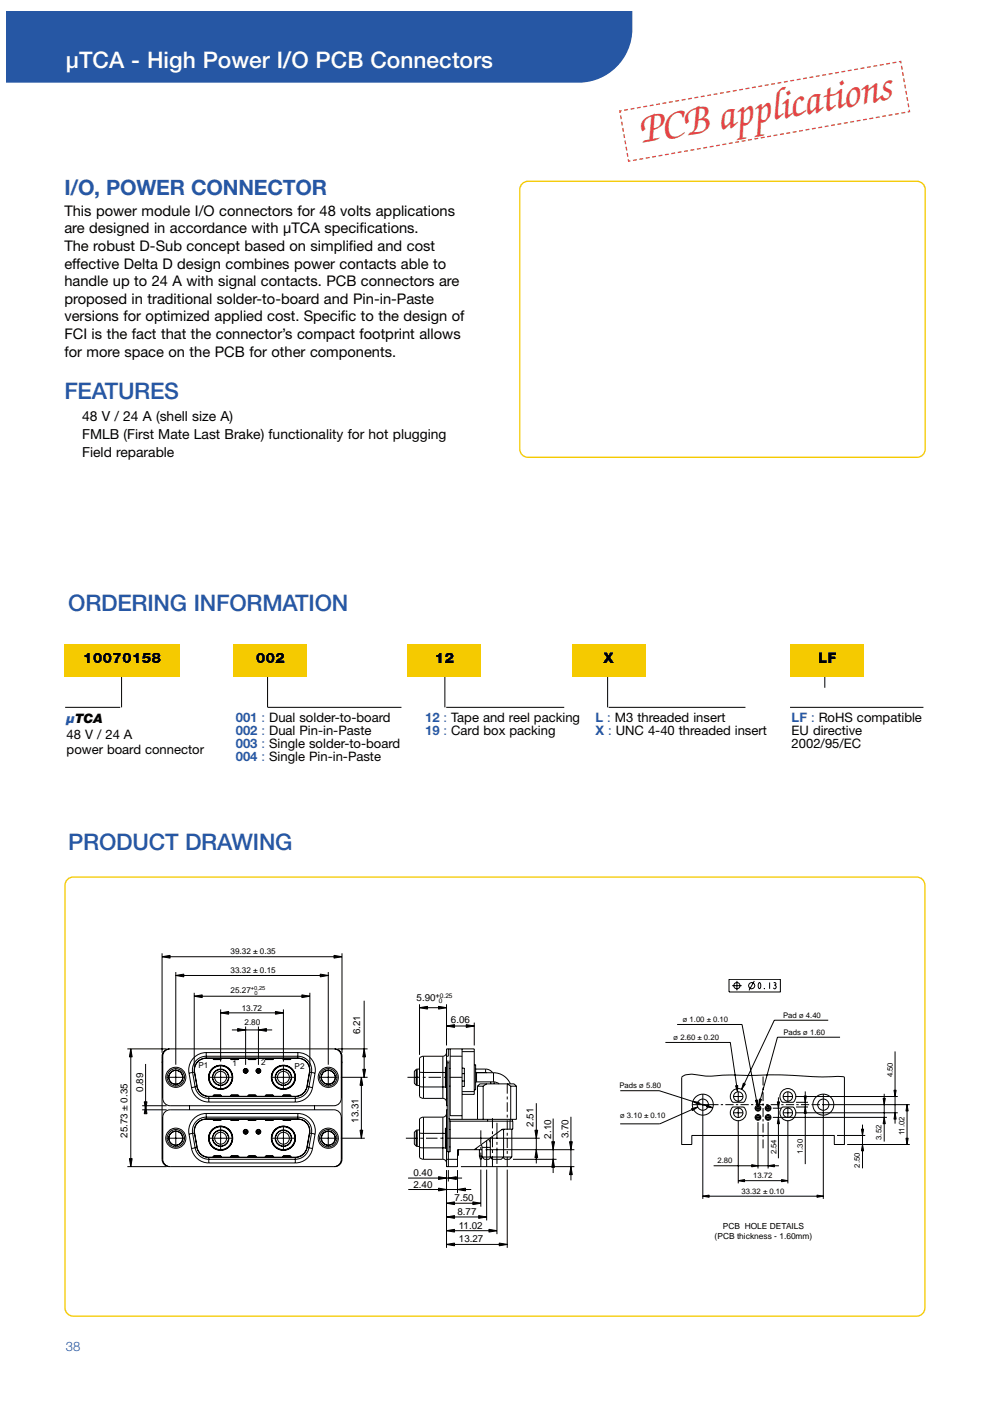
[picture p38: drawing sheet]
<svg xmlns="http://www.w3.org/2000/svg" width="210mm" height="297mm" viewBox="0 0 210 297" stroke-linecap="round" stroke-linejoin="round" font-family="sans-serif">
<defs><g id="words">
<text font-size="9" fill="#e54447" x="135.9" y="30.4" transform="rotate(-10 135.9 30.4)">PCB applications</text>
<text font-size="4.8" fill="#fff" x="14" y="14.5">µTCA - High Power I/O PCB Connectors</text>
<g font-size="4.8" fill="#2657a4">
<text x="13.6" y="84.5">FEATURES</text>
<text x="14.5" y="129.6">ORDERING INFORMATION</text>
<text x="14.5" y="180.2">PRODUCT DRAWING</text>
</g>
<text font-size="4.5" fill="#2657a4" x="13.6" y="41.3">I/O, POWER CONNECTOR</text>
<g font-size="3.1">
<text x="13.6" y="45.7">This power module I/O connectors for 48 volts applications</text>
<text x="13.6" y="49.5">are designed in accordance with µTCA specifications.</text>
<text x="13.6" y="53.2">The robust D-Sub concept based on simplified and cost</text>
<text x="13.6" y="56.9">effective Delta D design combines power contacts able to</text>
<text x="13.6" y="60.7">handle up to 24 A with signal contacts. PCB connectors are</text>
<text x="13.6" y="64.4">proposed in traditional solder-to-board and Pin-in-Paste</text>
<text x="13.6" y="68.1">versions for optimized applied cost. Specific to the design of</text>
<text x="13.6" y="71.9">FCI is the fact that the connector’s compact footprint allows</text>
<text x="13.6" y="75.6">for more space on the PCB for other components.</text>
<text x="17.6" y="140.6">10070158</text>
<text x="54.2" y="140.6">002</text>
<text x="92.1" y="140.6">12</text>
<text x="127.9" y="140.6">X</text>
<text x="173.5" y="140.6">LF</text>
</g>
<g font-size="2.9">
<text x="17.4" y="89.4">48 V / 24 A (shell size A)</text>
<text x="17.4" y="93.1">FMLB (First Mate Last Brake) functionality for hot plugging</text>
<text x="17.4" y="96.8">Field reparable</text>
</g>
<g font-size="2.8" fill="#2657a4">
<text x="14.1" y="153.3">µTCA</text>
<text x="50" y="153.1">001 : Dual solder-to-board</text>
<text x="50" y="155.9">002 : Dual Pin-in-Paste</text>
<text x="90.1" y="153.1">12 : Tape and reel packing</text>
<text x="90.1" y="155.9">19 : Card box packing</text>
<text x="126.3" y="153.1">L : M3 threaded insert</text>
<text x="126.3" y="155.9">X : UNC 4-40 threaded insert</text>
<text x="167.8" y="153.1">LF : RoHS compatible</text>
<text x="50" y="158.7">003 : Single solder-to-board</text>
<text x="50" y="161.4">004 : Single Pin-in-Paste</text>
<text x="14" y="286.4">38</text>
</g>
<g font-size="2.8">
<text x="167.8" y="155.9">EU directive</text>
<text x="14.1" y="156.6">48 V / 24 A</text>
<text x="14.1" y="159.9">power board connector</text>
<text x="167.8" y="158.7">2002/95/EC</text>
</g>
<g font-size="2.1">
<text x="88.3" y="212.3">5.90</text>
<text x="76.4" y="219.3" transform="rotate(-90 76.4 219.3)">6.21</text>
<text x="95.6" y="216.8">6.06</text>
<text x="30.3" y="231.5" transform="rotate(-90 30.3 231.5)">0.89</text>
<text x="76" y="238" transform="rotate(-90 76 238)">13.31</text>
<text x="113.1" y="238.9" transform="rotate(-90 113.1 238.9)">2.51</text>
<text x="27" y="241.3" transform="rotate(-90 27 241.3)">25.73 ± 0.35</text>
<text x="116.8" y="241.4" transform="rotate(-90 116.8 241.4)">2.10</text>
<text x="120.5" y="241.4" transform="rotate(-90 120.5 241.4)">3.70</text>
<text x="87.7" y="249.3">0.40</text>
<text x="87.7" y="251.8">2.40</text>
<text x="96.4" y="254.6">7.50</text>
<text x="97" y="257.6">8.77</text>
<text x="97.3" y="260.5">11.02</text>
<text x="97.3" y="263.4">13.27</text>
</g>
<g font-size="1.8">
<text x="151.5" y="262.6">(PCB thickness - 1.60mm)</text>
<text x="153.3" y="260.5">PCB HOLE DETAILS</text>
</g>
<g font-size="1.7">
<text x="48.9" y="202.2">39.32 ± 0.35</text>
<text x="48.9" y="206.2">33.32 ± 0.15</text>
<text x="48.9" y="210.6">25.27</text>
<text x="51.2" y="214.3">13.72</text>
<text x="51.8" y="217.4">2.80</text>
<text x="42.1" y="226.5">P1</text>
<text x="49.3" y="226">1</text>
<text x="55.3" y="225.9">2</text>
<text x="62.5" y="226.6">P2</text>
</g>
<g font-size="1.6">
<text x="92.4" y="211.6">+</text>
<text x="166" y="215.8">Pad ø 4.40</text>
<text x="142.8" y="220.6">ø 2.60 ± 0.20</text>
<text x="144.7" y="216.7">ø 1.00 ± 0.10</text>
<text x="166.1" y="219.4">Pads ø 1.60</text>
<text x="131.3" y="230.7">Pads ø 5.80</text>
<text x="189.3" y="228.4" transform="rotate(-90 189.3 228.4)">4.50</text>
<text x="131.5" y="237.1">ø 3.10 ± 0.10</text>
<text x="164.6" y="244.8" transform="rotate(-90 164.6 244.8)">2.54</text>
<text x="170.2" y="244.7" transform="rotate(-90 170.2 244.7)">1.30</text>
<text x="186.9" y="241.7" transform="rotate(-90 186.9 241.7)">3.52</text>
<text x="191.8" y="240.7" transform="rotate(-90 191.8 240.7)">11.02</text>
<text x="152.1" y="246.6">2.80</text>
<text x="159.7" y="249.8">13.72</text>
<text x="182.3" y="247.6" transform="rotate(-90 182.3 247.6)">2.50</text>
<text x="157.2" y="253.2">33.32 ± 0.10</text>
</g>
<g font-size="1.4">
<text x="93.1" y="212.7">0</text>
<text x="93.3" y="211.6">0.25</text>
</g>
<g font-size="1.2">
<text x="53.2" y="209.9">+0,25</text>
<text x="53.9" y="211">0</text>
</g>
</g></defs>
<g fill="#2657a4">
<path d="M1.3 2.4h132.7a15.6 15.6 0 0 1-1.1 8.7 11.4 11.4 0 0 1-10.2 6.4h-121.4z" fill-rule="evenodd"/>
<path d="M194.2 2.4h13.6v15.1a11.6 11.6 0 0 1-13.6-11.4z" fill-rule="evenodd"/>
</g>
<path d="M190.6 2.4h17.1v22.7h-17.1z" fill-rule="evenodd" fill="#fff"/>
<path d="M191 13.4l1.8 9.9M131.8 23.5l58.8-10.4M133.2 33.8l-1.7-9.9M192.5 23.7l-58.8 10.4" fill="none" stroke="#e54447" stroke-width=".28" stroke-dasharray=".8 .5" stroke-dashoffset=".8" stroke-linecap="butt"/>
<path d="M190.6 13.1l.4-.1v.4M131.8 23.5h-.4l.1 .4M133.2 33.8l.1 .4 .4-.1M192.8 23.3v.4h-.3" fill="none" stroke="#e54447" stroke-width=".28"/>
<g fill="#fff">
<path d="M14 94.9h2.2v1.9h-2.2z" fill-rule="evenodd"/>
<path d="M14 91.1h2.2v2h-2.2z" fill-rule="evenodd"/>
<path d="M14 87.4h2.2v2h-2.2z" fill-rule="evenodd"/>
</g>
<path d="M110.6 38.9l.9-.5 .5-.1h82.4a1.89 1.89 0 0 1 1.9 1.9v55a1.89 1.89 0 0 1-1.9 1.9h-82.4a1.89 1.89 0 0 1-1.9-1.9v-55v-.5z" fill="none" stroke="#f5ca00" stroke-width=".55"/>
<path d="M174.9 137.5v8.3M25.8 141.6v8.4M56.7 141.6v8.4M94.3 141.6v8.4M128.8 141.6v8.4" fill="none" stroke="#000" stroke-width=".21"/>
<g fill="#f5ca00">
<path d="M13.6 136.6h24.5v6.8h-24.5z" fill-rule="evenodd"/>
<path d="M49.5 136.6h15.7v6.8h-15.7z" fill-rule="evenodd"/>
<path d="M86.4 136.6h15.7v6.8h-15.7z" fill-rule="evenodd"/>
<path d="M121.2 136.6h15.7v6.8h-15.7z" fill-rule="evenodd"/>
<path d="M167.6 136.6h15.7v6.8h-15.7z" fill-rule="evenodd"/>
</g>
<path d="M13.8 150h11.7M56.8 150h28.3M94.6 150h25M129 150h29.1M167.5 150h28.3" fill="none" stroke="#000" stroke-width=".21"/>
<path d="M14.3 186.5l.8-.5h.4h178.8a1.75 1.75 0 0 1 1.8 1.7v89.6a1.75 1.75 0 0 1-1.8 1.8h-178.8a1.75 1.75 0 0 1-1.7-1.8v-89.6v-.5z" fill-rule="evenodd" fill="#fff"/>
<g fill="#000">
<path d="M34.4 202.8l1.7-.2v.5zM37.3 206.8l1.7-.3v.6zM41.2 211.2l1.7-.3v.6zM46.8 214.7l1.7-.2v.5zM50.4 218.1l1.7 .3-1.7 .3zM54.8 218.4l1.7-.3v.6zM58.4 214.5l1.7 .2-1.7 .3zM64 210.9l1.7 .3-1.7 .3zM67.9 206.5l1.7 .3-1.7 .3zM70.8 202.6l1.7 .2-1.7 .3zM88.9 213.7l1.7-.3v.5zM93 213.4l1.7 .3-1.7 .2z"/>
<path d="M94.7 217.5l1.7-.3v.6zM98.9 217.2l1.7 .3-1.7 .3zM27.7 222.4l.3 1.7h-.6zM30.6 233.6h.6l-.3 1.7zM30.9 234.4l.3 1.7h-.6zM76.6 228.4l.3 1.7h-.6zM76.9 226.7h.6l-.3 1.7zM77.2 222.4l.3 1.7h-.6zM27.4 245.7h.6l-.3 1.6zM76.3 239.6h.6l-.3 1.7zM93 249.5l1.7 .3-1.7 .3zM93 251.9l1.7 .3-1.7 .3z"/>
<path d="M94.7 255.1l1.7-.3v.6zM94.7 258l1.7-.3v.6zM95.1 249.8l1.7-.3v.6zM97 252.2l1.7-.3v.6zM100.3 254.8l1.6 .3-1.6 .3zM101.5 257.7l1.7 .3-1.7 .3zM113.7 243.8l.3 1.7h-.6zM113.4 239.6h.6l-.3 1.7zM117 242.1h.6l-.3 1.7zM117.3 245.8l.3 1.7h-.6zM120.8 242.1h.5l-.2 1.7zM121.1 247.3l.2 1.7h-.5z"/>
<path d="M94.7 263.8l1.7-.2v.5zM94.7 260.9l1.7-.3v.6zM103.7 260.6l1.7 .3-1.7 .3zM105.8 263.6l1.7 .2-1.7 .3z"/>
</g>
<g fill="none" stroke="#000" stroke-width=".21">
<path d="M34.4 202.8l1.7-.2v.5zM34.4 202.1v21.1M34.4 202.8h38.1M37.3 206.8l1.7-.3v.6zM37.3 206.1v19.6M37.3 206.8h32.3M41.2 211.2l1.7-.3v.6zM41.2 210.5v15.6M41.2 211.2h24.5M46.8 214.7l1.7-.2v.5zM46.8 214v11.1M46.8 214.7h13.3"/>
<path d="M49.2 218.4h8.5M50.4 218.1l1.7 .3-1.7 .3zM52.1 217.6v8.2M54.8 218.4l1.7-.3v.6zM54.8 217.6v8.2M58.4 214.5l1.7 .2-1.7 .3zM60.1 214v11.1M64 210.9l1.7 .3-1.7 .3zM65.7 210.5v15.6M67.9 206.5l1.7 .3-1.7 .3zM69.6 206.1v19.6M70.8 202.6l1.7 .2-1.7 .3z"/>
<path d="M72.5 202.1v21.1M77.2 212.2v16.2M88.9 213.7l1.7-.3v.5zM88.9 212.9v10.8M88.9 213.7h5.8M93 213.4l1.7 .3-1.7 .2zM94.7 217.5l1.7-.3v.6zM94.7 212.9v8.8M94.7 217.5h5.9M98.9 217.2l1.7 .3-1.7 .3zM100.6 216.8v4.9M27 222.4h8.3"/>
<path d="M27.7 222.4l.3 1.7h-.6zM27.7 222.4v24.9M30.1 235.3h5.2M30.1 234.4h5.2M30.6 233.6h.6l-.3 1.7zM30.9 234.4l.3 1.7h-.6zM30.9 225.6v9.7M34.4 237.7h.1M34.4 237.1h.1M34.5 225l-.1 .3M34.8 235.9l.8-.5 .5-.1h34.7a1.55 1.55 0 0 1 1.6 1.6v8.9a1.55 1.55 0 0 1-1.6 1.5h-34.7a1.55 1.55 0 0 1-1.6-1.5v-8.9zM35.1 222.7l1-.3h34.7a1.55 1.55 0 0 1 1.6 1.5v9a1.55 1.55 0 0 1-1.6 1.5h-34.7a1.55 1.55 0 0 1-1.6-1.5v-9l.1-.5z"/>
<path d="M35.3 228.4h3.9M35.9 222.4a1.55 1.55 0 0 0-1.5 1.5v21.9a1.55 1.55 0 0 0 1.5 1.5M36.8 229.8h.9M37.3 226.5v3.9M37.3 239.4v3.9M40.1 227.5l.5 3.1M40.2 234.4v.9M40.6 230.6a3.7 3.7 0 0 0 3.7 3.1M41.2 227.3l.6 3.1M41.2 227.3l-1.1 .2M41.4 238a2.92 2.92 0 0 1 2.3-1.1h19.5a2.93 2.93 0 0 1 2.8 3.4l-.5 3.1a2.93 2.93 0 0 1-2.9 2.4h-18.3a2.93 2.93 0 0 1-2.9-2.4l-.6-3.4a2.92 2.92 0 0 1 .6-2zM41.8 230.4a2.54 2.54 0 0 0 2.5 2.1"/>
<path d="M41.8 230.4l-1.2 .2M41.9 224.6l1.1-.6 .7-.1h19.5a2.93 2.93 0 0 1 2.8 3.5l-.5 3.1a2.93 2.93 0 0 1-2.9 2.4h-18.3a2.93 2.93 0 0 1-2.9-2.4l-.6-3.5a2.92 2.92 0 0 1 1.1-2.4zM42.2 224.9l.9-.5h.6h19.5a2.49 2.49 0 0 1 2.4 2.9l-.5 3.1a2.49 2.49 0 0 1-2.5 2h-18.3a2.49 2.49 0 0 1-2.5-2l-.6-3.3a2.49 2.49 0 0 1 1-2.2zM43.7 237.2a2.54 2.54 0 0 0-2.5 3M43.7 236.1a3.7 3.7 0 0 0-3.6 4.3M43.7 224.3a2.54 2.54 0 0 0-2.5 3M43.7 223.2a3.7 3.7 0 0 0-3.6 4.3M43.7 223.2v1.1M43.7 236.1v1.1M43.7 237.2h19.5M43.7 236.1h19.5M43.7 224.3h19.5"/>
<path d="M43.7 223.2h19.5M44.2 228.4h5.2M44.3 232.5v1.2M44.3 233.7h18.3M44.3 232.5h18.3M45.1 224.4l.2 .2 1.5 .1 .2-.3M45.1 232.4l.2-.2h1.6l.1 .2M45.1 237.3l.2 .3h1.6l.1-.3M45.3 237.5h1.6M45.3 232.2h1.6M46.8 225.8v5.2M46.8 238.7v5.2"/>
<path d="M48.8 232.4l.2-.2h1.5l.2 .2M48.8 237.3l.2 .3h1.5l.2-.3M48.8 224.4l.2 .3M48.9 237.5h1.7M48.9 232.2h1.7M48.9 224.6h1.7M50.7 224.4l-.2 .3M51.5 227h1.1M52.1 226.5v1.1M52.5 224.4l.1 .2 1.6 .1 .2-.3M52.5 232.4l.2-.2h1.5l.2 .2M52.5 237.3l.1 .3h1.6l.2-.3"/>
<path d="M52.6 237.5h1.6M52.6 232.2h1.6M54.3 227h1M54.8 226.5v1.1M56.2 237.3l.1 .3h1.6M56.2 224.4l.1 .3 1.6-.1M56.3 237.5h1.6M56.3 232.2h1.6M57.5 228.4h5.2M57.9 232.2l.2 .2M57.9 232.2h-1.6l-.1 .2M58.1 224.4l-.2 .3"/>
<path d="M58.1 237.3l-.2 .3M59.9 237.3l.1 .3h1.6l.2-.3M59.9 224.4l.1 .2 1.6 .1 .2-.3M59.9 232.4l.1-.2h1.6l.2 .2M60 237.5h1.6M60 232.2h1.6M60.1 225.8v5.2M60.1 238.7v5.2M62.6 232.5v1.2M63.2 236.1a3.7 3.7 0 0 1 3.6 4.3M63.2 237.2a2.54 2.54 0 0 1 2.5 3M63.2 223.2a3.7 3.7 0 0 1 3.6 4.3"/>
<path d="M63.2 224.3a2.54 2.54 0 0 1 2.5 3M63.2 223.2v1.1M63.2 236.1v1.1M65.1 230.4a2.54 2.54 0 0 1-2.5 2.1M65.1 230.4l1.2 .2M65.7 227.3l-.6 3.1M65.7 227.3l1.1 .2M66.3 230.6a3.7 3.7 0 0 1-3.7 3.1M66.7 234.4v.9M66.8 227.5l-.5 3.1M67.7 228.4h3.8M69.1 229.8h1"/>
<path d="M69.6 226.5v3.9M69.6 239.4v3.9M71 222.4a1.55 1.55 0 0 1 1.5 1.5v21.9a1.55 1.55 0 0 1-1.5 1.5M71.5 222.4h6.4M72.3 228.4h5.6M72.4 225l.1 .3M76.3 239.6h.6l-.3 1.7zM76.6 228.4l.3 1.7h-.6zM76.6 228.4v12.9M76.9 226.7h.6l-.3 1.7zM77.2 222.4l.3 1.7h-.6zM86.4 228.4h2.6"/>
<path d="M88.3 230.1l.2 .1M88.3 226.7v3.4M88.3 239.7v3.3M88.3 226.7l-.4 .4v2.6l.4 .4M88.3 239.7l-.4 .4v2.5l.4 .4M88.5 226.7h-.2M88.5 239.6l-.2 .1M88.5 226.7v3.5M88.5 239.6v3.5M88.5 239.6h.4M88.5 230.2h.4M88.5 226.7h.4"/>
<path d="M88.9 230.4l5.5 .1M88.9 227.3l5.5 .1M89.6 228.4h.7M89.8 236.9l-.9 .3v8.2l.9 .4M89.8 223.9l-.9 .4v8.2l.9 .4M89.8 223.9v9M89.8 236.9v8.9M89.8 223.9h4.1M89.8 236.9h4.1M89.8 232.9h4.1M90.9 228.4h2.6M93.9 232.9a.78 .78 0 0 1 .8 .8"/>
<path d="M93.9 223.9v9M93.9 236.9v8.9M94.1 228.4h.6M94.6 239.2h-.2v4.3h.2M94.6 239.2l.1 .1M94.6 226.3h-.2v4.2h.2M94.6 226.3v4.2M94.6 239.2v4.3M94.6 226.3l.1 .1M94.6 230.5l.1 .1M94.7 236.1a.78 .78 0 0 1-.8 .8M94.7 223.2a.78 .78 0 0 1-.8 .7"/>
<path d="M94.7 236.9h.1M94.7 232.9h.1M94.7 230.4l-.1 .1M94.8 225.3h.4M94.8 235.3h-.1v12h2.3v-3.5h5.2M94.8 224.9v19.3h.4v-19.3M95.1 222.4v1.5h-.4M95.2 237.7h.2M95.2 237.1l.2 .2M95.2 239.5h.2M95.2 230.3h.2M95.2 226.5h.2"/>
<path d="M95.3 228.4h2.7M95.4 237.3v.4M95.4 237.7h13.3v1.7h-2.2l-5.9 4.4M95.4 223.9h2.6M95.4 237.7v6.5h-.3M95.4 222.4v14.1h2.6M98 231.4h2.6M98 223h2.6M98 232h2.6v-9.6h-5.9v12h.1M98 222.4v14.9M98 226.5h.5v3.9h-.5M98 229.2h.5"/>
<path d="M98 227.6h.5M100.6 225.7h.2v5.4h-.2M100.8 227.2l.2 .2M100.8 226.7h2.2M100.9 227.4h2.1M101 229.4l-.2 .2M101 227.4v2M101 229.4h3.6M101 227.4h3.6M101.2 230.3l.5-.5h7.3l.5 .5M101.2 230.3v7M101.2 230.3h1.2"/>
<path d="M101.9 239.7v2.8M102.4 230.3v7M103 227.4h.2M103 226.7l.6 .1 .9 .6M103 226.7v.7M103.2 229.8l-.8 .5M103.4 237.3v.4M104 229.4v.4M104.4 237.1v2.1M104.4 239.8v.7M104.6 229.4l.7 .1 .5 .3M104.6 227.4a3.9 3.9 0 0 1 3.6 2.4"/>
<path d="M104.6 227.4v2M104.8 229.4v.4M105.4 238v3.5M106.4 239.5h.1M106.6 239.4v.1M106.8 239.5v5.8l-.5 .5h-2v-.2M106.8 239.4v.1M106.9 239.4l-.5 .1M107.5 229.8l.8 .5M107.5 229.9v2M107.5 232.5v.6M107.5 233.7v2"/>
<path d="M107.5 236.3v.6M107.5 237.6v2M108.2 237.3l-.1 2.1M108.3 230.3h1.2M108.3 230.3v7M108.5 239.4v5.9M108.6 237.3v.4M109.5 230.3v7h-14.1M113.4 239.6h.6l-.3 1.7zM113.7 233.9v12.8M117.3 237.2v11.5M121.1 236.8v13.5"/>
<path d="M27 247.3h8.3M27.4 245.7h.6l-.3 1.6zM34.4 244.2h.1M35.3 241.3h3.9M35.9 240.9v.8M38.7 240.9v.8M40.1 240.4l.5 3.1M40.6 243.5a3.7 3.7 0 0 0 3.7 3.1M40.6 243.5l1.2-.2a2.54 2.54 0 0 0 2.5 2.1M41.2 240.2l-1.1 .2M41.3 240.2l.5 3.1a2.49 2.49 0 0 0 2.5 2.1h18.3a2.49 2.49 0 0 0 2.5-2.1M41.3 240.2a2.49 2.49 0 0 1 2.4-2.9h19.5a2.49 2.49 0 0 1 2.4 2.9l-.5 3.1"/>
<path d="M44.2 241.3h5.2M44.3 246.6h18.3M44.3 245.4h18.3M44.3 245.4v1.2M45.1 245.4l.2-.3h1.6l.1 .3M48.9 245.1h1.7M49 245.1l-.2 .3M50.5 245.1l.2 .3M52.5 245.4l.1-.3h1.6l.2 .3M57.5 241.3h5.2M57.9 245.1l.2 .3M57.9 245.1h-1.6l-.1 .3"/>
<path d="M59.9 245.4l.1-.3h1.6l.2 .3M62.6 245.4v1.2M65.1 243.3a2.54 2.54 0 0 1-2.5 2.1M65.1 243.3l1.2 .2M65.7 240.2l1.1 .2M65.7 240.2l-.6 3.1M66.3 243.5a3.7 3.7 0 0 1-3.7 3.1M66.8 240.4l-.5 3.1M67.7 241.3h3.8M68.2 240.9v.8M71 240.9v.8M72.3 241.3h5"/>
<path d="M72.4 244.2h.1M86.1 241.3h2.4M86.5 249.8h11.5M86.6 252.2h13.3M88.3 243l.2 .1M88.5 243.1h.4M88.9 243.3l5.5 .1M88.9 240.2l5.5 .1M89.1 241.3h.6M89.8 245.8h4.1M90.3 241.3h2.5M93 249.5l1.7 .3-1.7 .3z"/>
<path d="M93 251.9l1.7 .3-1.7 .3zM93.4 241.3h.6M93.9 245.8a.78 .78 0 0 1 .8 .8M94.6 241.3h19.8M94.6 243.5h.1M94.7 255.1l1.7-.3v.6zM94.7 258l1.7-.3v.6zM94.7 245.8h2.3M94.7 258h8.5M94.7 255.1h7.2M94.7 248.1v16.5M94.7 243.3l-.1 .2"/>
<path d="M95.1 249.8l1.7-.3v.6zM95.1 244.2v3.1M95.1 248.1v2.4M95.2 243.2h.2M97 252.2l1.7-.3v.6zM97 248.1v4.8M97.2 243.8v1.2M97.7 247.3h24.1M100.3 254.8l1.6 .3-1.6 .3zM101 243.4v.4M101.5 257.7l1.7 .3-1.7 .3zM101.6 245.1l.3 .7h.1l.2-.5"/>
<path d="M101.6 245.1h.6M101.6 243.8v1.3M101.9 243.1v.7M101.9 244.4v2.9M101.9 248v7.8M102 242.7l.2 .6M102.2 245.3l.5 .5h1l.4-.4M102.2 243.3h1.8M102.2 245.3h6.3M102.2 243.3v2M102.9 243.8h18.9M103.2 241.8v5.5"/>
<path d="M103.2 248v10.7M103.6 241.5l.4 .7M104 241.3v4l.4 .5M104.4 241.1v2.1M104.4 243.9v.6M104.4 245.1v2.2M105.4 242.1v.6M105.4 243.3v3.5M105.4 247.5v14.2M107.5 240.2v.6M107.5 241.4v2M107.5 244v.6"/>
<path d="M107.5 245.2v2.1M107.5 248v16.6M108.5 245.3l-.5 .5h-.9l-.4-.4M108.8 245.8h9.2M113.7 243.8l.3 1.7h-.6zM117 242.1h.6l-.3 1.7zM117.3 245.8l.3 1.7h-.6zM120.8 242.1h.5l-.2 1.7zM121.1 247.3l.2 1.7h-.5zM94.7 263.8l1.7-.2v.5zM94.7 260.9l1.7-.3v.6zM94.7 263.8h12.8"/>
<path d="M94.7 260.9h10.7M103.7 260.6l1.7 .3-1.7 .3zM105.8 263.6l1.7 .2-1.7 .3z"/>
<circle cx="37.3" cy="228.4" r="1.5"/>
<circle cx="37.3" cy="228.4" r="2.13"/>
<circle cx="37.3" cy="228.4" r="1.47"/>
<circle cx="37.3" cy="228.4" r="1.84"/>
<circle cx="46.8" cy="228.4" r="1.75"/>
<circle cx="46.8" cy="228.4" r="2.43"/>
<circle cx="46.8" cy="228.4" r="2.52"/>
<circle cx="46.8" cy="228.4" r="1.26"/>
<circle cx="46.8" cy="228.4" r="1.66"/>
<circle cx="46.8" cy="228.4" r="2.56"/>
<circle cx="52.1" cy="227" r=".49"/>
<circle cx="52.1" cy="239.9" r=".49"/>
<circle cx="52.1" cy="239.9" r=".22"/>
<circle cx="52.1" cy="227" r=".22"/>
<circle cx="52.1" cy="239.9" r=".47"/>
<circle cx="52.1" cy="227" r=".47"/>
<circle cx="52.1" cy="239.9" r=".07"/>
<circle cx="52.1" cy="227" r=".07"/>
<circle cx="54.8" cy="227" r=".07"/>
<circle cx="54.8" cy="239.9" r=".07"/>
<circle cx="54.8" cy="227" r=".49"/>
<circle cx="54.8" cy="239.9" r=".49"/>
<circle cx="54.8" cy="239.9" r=".22"/>
<circle cx="54.8" cy="239.9" r=".47"/>
<circle cx="54.8" cy="227" r=".47"/>
<circle cx="54.8" cy="227" r=".22"/>
<circle cx="60.1" cy="228.4" r="1.66"/>
<circle cx="60.1" cy="228.4" r="2.56"/>
<circle cx="60.1" cy="228.4" r="1.75"/>
<circle cx="60.1" cy="228.4" r="2.43"/>
<circle cx="60.1" cy="228.4" r="2.52"/>
<circle cx="60.1" cy="228.4" r="1.26"/>
<circle cx="69.6" cy="228.4" r="2.13"/>
<circle cx="69.6" cy="228.4" r="1.47"/>
<circle cx="69.6" cy="228.4" r="1.84"/>
<circle cx="37.3" cy="241.3" r="1.5"/>
<circle cx="37.3" cy="241.3" r="1.47"/>
<circle cx="37.3" cy="241.3" r="2.13"/>
<circle cx="37.3" cy="241.3" r="1.84"/>
<circle cx="46.8" cy="241.3" r="1.75"/>
<circle cx="46.8" cy="241.3" r="2.43"/>
<circle cx="46.8" cy="241.3" r="1.26"/>
<circle cx="46.8" cy="241.3" r="2.52"/>
<circle cx="46.8" cy="241.3" r="1.66"/>
<circle cx="46.8" cy="241.3" r="2.56"/>
<circle cx="60.1" cy="241.3" r="2.56"/>
<circle cx="60.1" cy="241.3" r="1.66"/>
<circle cx="60.1" cy="241.3" r="1.75"/>
<circle cx="60.1" cy="241.3" r="2.43"/>
<circle cx="60.1" cy="241.3" r="1.26"/>
<circle cx="60.1" cy="241.3" r="2.52"/>
<circle cx="69.6" cy="241.3" r="2.13"/>
<circle cx="69.6" cy="241.3" r="1.47"/>
<circle cx="69.6" cy="241.3" r="1.84"/>
</g>
<path d="M14.2 186.4l.8-.5 .5-.1h178.8a1.89 1.89 0 0 1 1.9 1.9v89.6a1.89 1.89 0 0 1-1.9 1.9h-178.8a1.89 1.89 0 0 1-1.9-1.9v-89.6l.1-.5z" fill="none" stroke="#f5ca00" stroke-width=".55"/>
<path d="M129.8 203.6l.7-.4 .4-.1h62.1a1.61 1.61 0 0 1 1.6 1.7v63.3a1.61 1.61 0 0 1-1.6 1.6h-62.1a1.61 1.61 0 0 1-1.6-1.6v-63.3v-.5z" fill-rule="evenodd" fill="#fff"/>
<g fill="#000">
<path d="M146.9 233.5l1.3 .2-.1 .5zM146.6 235.1l1.3-.4-1.1 .8zM149.9 234.3l1.2 .6-1.3-.2zM156 230.2l.4-.1v1.4zM157.6 229.6l.4 .2-.8 1.2zM160.2 233.3l.4-.1v1.4zM161 233l.5 .1-.6 1.3zM164.8 233.6h.5l-.3 1.4zM165 236.9l.3 1.3h-.5zM170.5 232.4h.5l-.3 1.3zM170.7 234.7l.3 1.3h-.5zM187.2 232.9h.5l-.2 1.3z"/>
<path d="M187.5 236.9l.2 1.3h-.5zM189.5 231.1h.5l-.2 1.4zM189.8 235.9l.2 1.4h-.5zM192.3 234.2l.2 1.3h-.4zM149 253.6l1.4-.2v.4zM156.5 250.3l1.4-.2v.5zM159.4 246.9l1.3 .3-1.3 .2zM162.9 247.2l1.3-.3v.5zM165.7 250.1l1.3 .2-1.3 .3zM173.2 253.4l1.4 .2-1.4 .2zM182.6 239.4h.5l-.2 1.3zM182.9 242.7l.2 1.3h-.5z"/>
<path d="M192.1 241.3h.4l-.2 1.4z"/>
</g>
<g fill="none" stroke="#000" stroke-width=".21">
<path d="M143.6 217.2h13.7l3.3 17.4M154.6 207.6h10.9v2.7h-10.9zM155.2 209h2.1M156.2 208v2M159.9 208l-1.1 2M160.9 208.4l.1-.1 .3 .5-.1 .6-.2 .3-.2-.5zM162 209.5l.1 .2zM163.2 208.3v1.4M164 208.4l.2-.1 .3 .1v.2l-.2 .3a.35 .35 0 0 1 .2 .5 .35 .35 0 0 1-.5 0M164.2 208.9h.1M175.6 216.3h-11.4l-7 14.7M178.1 219.9h-13.3l-3.9 14.5"/>
<path d="M131.5 238.3h8.3M131.5 231.3h8.3l11.3 3.6M141.1 221h13.7l1.6 10.5M144.7 228.2l.6-.3 1.3-.2a17 17 0 0 0 6.6 .3h3.8a161.3 161.3 0 0 1 17.3 .3 16.3 16.3 0 0 1 4.7 .1v14.3h-2.1v-2h-30.2v2h-2.2v-14.3zM146.6 235.1l1.3-.4-1.1 .8zM146.7 234.2h5.6M146.9 233.5l1.3 .2-.1 .5zM147.9 234.7l-8 3.6M149 231.9v22.3M149.9 234.3l1.2 .6-1.3-.2zM152.8 234.2h.5M153.8 234.2h1.7"/>
<path d="M155.3 231.3a1.69 1.69 0 0 1 2.4 0 1.69 1.69 0 0 1 0 2.4h-2.3l-.3-.3a1.69 1.69 0 0 1 .2-2.1zM155.4 234.7h2.3a1.69 1.69 0 0 1 0 2.4 1.69 1.69 0 0 1-2.4 0 1.69 1.69 0 0 1 .1-2.4zM155.5 235.9h2.1M155.5 232.5h2.1M156 230.2l.4-.1v1.4zM156 234.2h.5M156.5 231.4v2.1M156.5 234.9v2.1M156.5 237.5v13.4M157 234.2h1.8M157.6 229.6l.4 .2-.8 1.2zM159.2 234.2h.5"/>
<path d="M160.1 236.9h1.3M160.1 235h1.3M160.2 233.3l.4-.1v1.4zM160.2 234.2h1.8M160.7 234.3v1.3M160.7 236.3v1.3M160.7 237.9v9.8M161 233l.5 .1-.6 1.3zM161.8 228.2v1.9M161.8 230.6v.5M161.8 231.6v1.9M161.8 233.9v.5"/>
<path d="M161.8 234.9v1.9M161.8 237.3v.5M161.8 238.2v1.9M162.2 236.9h1.3M162.2 235h1.3M162.4 234.2h.5M162.9 234.3v1.3M162.9 236.3v1.3M162.9 237.9v9.8M163.4 234.2h1.8M163.9 236.9h24.1M163.9 235h1.7"/>
<path d="M164.8 233.6h.5l-.3 1.4zM165 236.9l.3 1.3h-.5zM165 232.7v12.9M165.6 234.2h.5M165.9 231.3a1.69 1.69 0 0 1 2.4 0 1.69 1.69 0 0 1-.1 2.4h-2.3l-.2-.3a1.69 1.69 0 0 1 .2-2.1zM165.9 234.7h2.3a1.69 1.69 0 0 1 0 2.4 1.69 1.69 0 0 1-2.4 0 1.69 1.69 0 0 1 .1-2.4zM166 235.9h2.1M166 232.5h2.1M166.6 234.2h1.8M167 231.4v2.1M167 234.9v2.1M167 237.5v13.4"/>
<path d="M168.7 235.9h21.6M168.7 232.5h21.6M168.8 234.7h2.5M168.8 233.7h2.5M168.9 234.2h.4M169.8 234.2h1.8M170.5 232.4h.5l-.3 1.3zM170.7 234.7l.3 1.3h-.5zM170.7 231.4v15.4M172.1 234.2h1.7M174.3 234.2h18.6M174.6 231.9v22.3"/>
<path d="M182.6 239.4h.5l-.2 1.3zM182.9 238.4v9.3M187.2 232.9h.5l-.2 1.3zM187.5 236.9l.2 1.3h-.5zM187.5 231.9v10.1M189.5 231.1h.5l-.2 1.4zM189.8 235.9l.2 1.4h-.5zM189.8 222.9v15.3M192.3 234.2l.2 1.3h-.4zM192.3 234.2v8.5M149 253.6l1.4-.2v.4zM149 253.6h25.6"/>
<path d="M151.3 247.2h13.9M156.5 250.3l1.4-.2v.5zM156.5 250.3h10.5M159.4 246.9l1.3 .3-1.3 .2zM161.8 240.6v.5M161.8 241.6v1.9M162.9 247.2l1.3-.3v.5zM165.7 250.1l1.3 .2-1.3 .3zM173.2 253.4l1.4 .2-1.4 .2zM177.5 240.7h5.9M179.6 242.7h13.3M182.9 242.7l.2 1.3h-.5z"/>
<path d="M192.1 241.3h.4l-.2 1.4z"/>
<circle cx="156.2" cy="209" r=".67"/>
<circle cx="159.4" cy="209" r=".66"/>
<circle cx="149" cy="234.2" r="2.22"/>
<circle cx="149" cy="234.2" r="1.19"/>
<circle cx="156.5" cy="235.9" r="1"/>
<circle cx="156.5" cy="232.5" r="1"/>
<circle cx="160.7" cy="236.9" r=".38"/>
<circle cx="160.7" cy="235" r=".38"/>
<circle cx="160.7" cy="236.9" r=".61"/>
<circle cx="160.7" cy="235" r=".61"/>
<circle cx="162.9" cy="236.9" r=".38"/>
<circle cx="162.9" cy="235" r=".38"/>
<circle cx="162.9" cy="236.9" r=".61"/>
<circle cx="162.9" cy="235" r=".61"/>
<circle cx="167" cy="235.9" r="1"/>
<circle cx="167" cy="232.5" r="1"/>
<circle cx="174.6" cy="234.2" r="2.22"/>
<circle cx="174.6" cy="234.2" r="1.19"/>
</g>
<use href="#words"/>
</svg>
